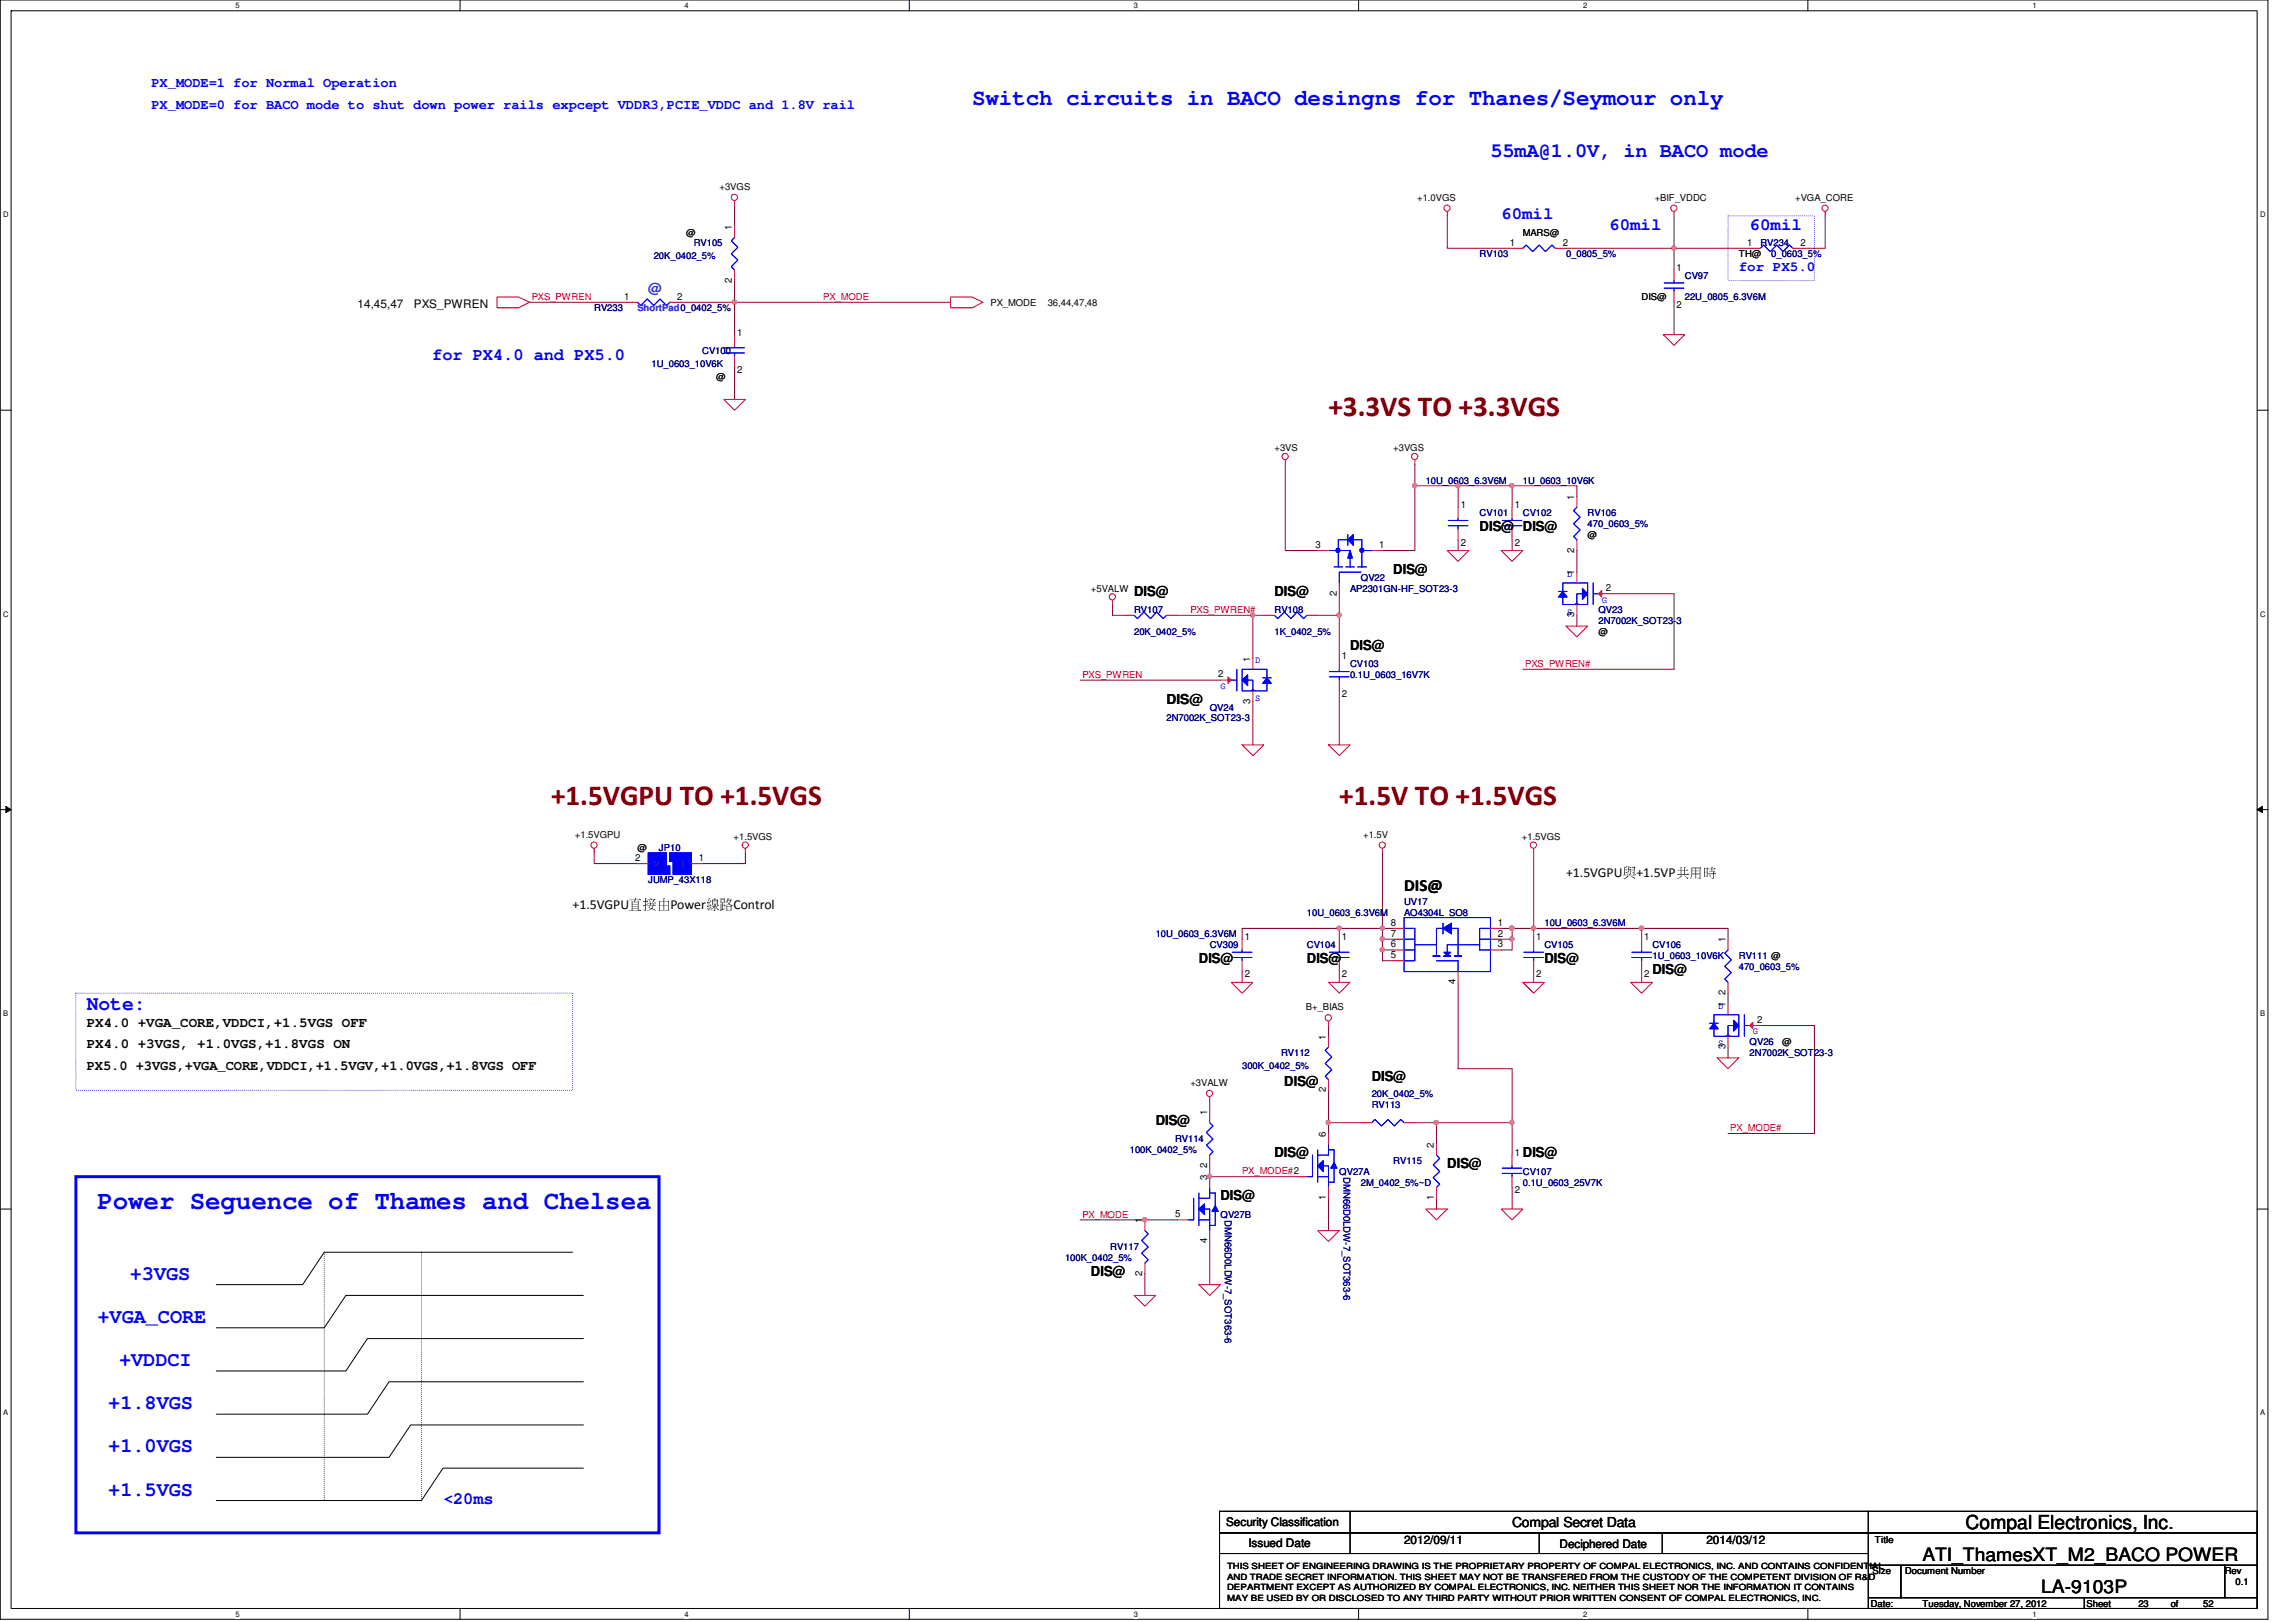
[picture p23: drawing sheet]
<svg xmlns="http://www.w3.org/2000/svg" width="297mm" height="210mm" viewBox="0 0 297 210" stroke-linecap="round" stroke-linejoin="round" font-family="sans-serif">
<defs><g id="words">
<g font-size="3.8" fill="#800000">
<text x="171.9" y="53.9">+3.3VS TO +3.3VGS</text>
<text x="71.3" y="104.2">+1.5VGPU TO +1.5VGS</text>
<text x="173.3" y="104.2">+1.5V TO +1.5VGS</text>
</g>
<text font-size="3.3" fill="#00f" x="12.6" y="156.4">Power Seguence of Thames and Chelsea</text>
<text font-size="2.9" fill="#00f" x="125.8" y="13.6">Switch circuits in BACO desingns for Thanes/Seymour only</text>
<g font-size="2.6" fill="#00f">
<text x="192.8" y="20.3">55mA@1.0V, in BACO mode</text>
<text x="11.2" y="130.7">Note:</text>
<text x="16.8" y="165.6">+3VGS</text>
<text x="12.6" y="171.2">+VGA_CORE</text>
<text x="15.4" y="176.8">+VDDCI</text>
<text x="14" y="182.4">+1.8VGS</text>
<text x="14" y="188">+1.0VGS</text>
<text x="14" y="193.5">+1.5VGS</text>
</g>
<text font-size="2.5" x="254.3" y="197.8">Compal Electronics, Inc.</text>
<g font-size="2.4">
<text x="248.7" y="202">ATI_ThamesXT_M2_BACO POWER</text>
<text x="264.1" y="206.2">LA-9103P</text>
</g>
<g font-size="2.2" fill="#00f">
<text x="194.2" y="28.4">60mil</text>
<text x="208.2" y="29.8">60mil</text>
<text x="226.4" y="29.8">60mil</text>
<text x="55.9" y="46.5">for PX4.0 and PX5.0</text>
<text x="57.3" y="194.6">&lt;20ms</text>
</g>
<text font-size="2.2" x="181.6" y="115.3">DIS@</text>
<g font-size="1.8" fill="#00f">
<text x="19.6" y="11.3">PX_MODE=1 for Normal Operation</text>
<text x="19.6" y="14.1">PX_MODE=0 for BACO mode to shut down power rails expcept VDDR3,PCIE_VDDC and 1.8V rail</text>
<text x="225" y="35.1">for PX5.0</text>
</g>
<text font-size="1.8" fill="#8000ff" x="83.9" y="38">@</text>
<g font-size="1.8">
<text x="191.4" y="68.7">DIS@ DIS@</text>
<text x="146.7" y="77.1">DIS@</text>
<text x="164.9" y="77.1">DIS@</text>
<text x="180.3" y="74.3">DIS@</text>
<text x="174.7" y="84.1">DIS@</text>
<text x="150.9" y="91.1">DIS@</text>
<text x="202.6" y="113.5">+1.5VGPU與+1.5VP共共共</text>
<text x="74.1" y="117.6">+1.5VGPU直直直Power線線Control</text>
<text x="155.1" y="124.6">DIS@</text>
<text x="169.1" y="124.6">DIS@</text>
<text x="199.8" y="124.6">DIS@</text>
<text x="213.8" y="126">DIS@</text>
<text x="11.2" y="132.8">PX4.0 +VGA_CORE,VDDCI,+1.5VGS OFF</text>
<text x="11.2" y="135.6">PX4.0 +3VGS, +1.0VGS,+1.8VGS ON</text>
<text x="11.2" y="138.4">PX5.0 +3VGS,+VGA_CORE,VDDCI,+1.5VGV,+1.0VGS,+1.8VGS OFF</text>
<text x="166.2" y="140.5">DIS@</text>
<text x="177.5" y="140">DIS@</text>
<text x="149.5" y="145.5">DIS@</text>
<text x="164.9" y="149.7">DIS@</text>
<text x="197" y="149.7">DIS@</text>
<text x="157.9" y="155.3">DIS@</text>
<text x="187.2" y="151.1">DIS@</text>
<text x="141.1" y="165.1">DIS@</text>
<text x="195.6" y="197.6">Compal Secret Data</text>
</g>
<g font-size="1.5">
<text x="46.3" y="39.8">14,45,47</text>
<text x="53.5" y="39.8">PXS_PWREN</text>
<text x="158.6" y="197.5">Security Classification</text>
<text x="161.5" y="200.2">Issued Date</text>
<text x="181.6" y="199.8">2012/09/11</text>
<text x="201.8" y="200.3">Deciphered Date</text>
<text x="220.8" y="199.8">2014/03/12</text>
</g>
<g font-size="1.3">
<text x="94.7" y="29.8" transform="rotate(-90 94.7 29.8)">1</text>
<text x="195.3" y="31.8">1</text>
<text x="202.2" y="31.8">2</text>
<text x="216.9" y="35.1">1</text>
<text x="226.1" y="31.8">1</text>
<text x="232.9" y="31.8">2</text>
<text x="80.8" y="38.8">1</text>
<text x="87.6" y="38.8">2</text>
<text x="94.7" y="36.6" transform="rotate(-90 94.7 36.6)">2</text>
<text x="216.9" y="39.9">2</text>
<text x="95.4" y="43.4">1</text>
<text x="95.4" y="48.3">2</text>
<text x="189" y="65.8">1</text>
<text x="196" y="65.8">1</text>
<text x="203.7" y="64.7" transform="rotate(-90 203.7 64.7)">1</text>
<text x="170.2" y="70.9">3</text>
<text x="178.4" y="70.9">1</text>
<text x="189" y="70.6">2</text>
<text x="196" y="70.6">2</text>
<text x="203.7" y="71.5" transform="rotate(-90 203.7 71.5)">2</text>
<text x="172.9" y="77.1" transform="rotate(-90 172.9 77.1)">2</text>
<text x="203.7" y="74.5" transform="rotate(-90 203.7 74.5)">1</text>
<text x="207.8" y="76.5">2</text>
<text x="203.7" y="79.9" transform="rotate(-90 203.7 79.9)">3</text>
<text x="157.6" y="87.7">2</text>
<text x="161.8" y="85.6" transform="rotate(-90 161.8 85.6)">1</text>
<text x="173.6" y="85.3">1</text>
<text x="161.8" y="91.1" transform="rotate(-90 161.8 91.1)">3</text>
<text x="173.6" y="90.2">2</text>
<text x="82.2" y="111.4">2</text>
<text x="90.4" y="111.4">1</text>
<text x="180" y="119.8">8</text>
<text x="193.8" y="119.8">1</text>
<text x="161" y="121.7">1</text>
<text x="173.6" y="121.7">1</text>
<text x="180" y="122.6">6</text>
<text x="180" y="124">5</text>
<text x="180" y="121.2">7</text>
<text x="193.8" y="121.2">2</text>
<text x="193.8" y="122.6">3</text>
<text x="198.8" y="121.7">1</text>
<text x="212.7" y="121.7">1</text>
<text x="223.2" y="122" transform="rotate(-90 223.2 122)">1</text>
<text x="161" y="126.5">2</text>
<text x="173.6" y="126.5">2</text>
<text x="188.3" y="127.4" transform="rotate(-90 188.3 127.4)">4</text>
<text x="198.8" y="126.5">2</text>
<text x="212.7" y="126.5">2</text>
<text x="223.2" y="130.3" transform="rotate(-90 223.2 130.3)">1</text>
<text x="223.2" y="128.8" transform="rotate(-90 223.2 128.8)">2</text>
<text x="171.5" y="134.5" transform="rotate(-90 171.5 134.5)">1</text>
<text x="223.2" y="135.8" transform="rotate(-90 223.2 135.8)">3</text>
<text x="227.3" y="132.4">2</text>
<text x="171.5" y="141.4" transform="rotate(-90 171.5 141.4)">2</text>
<text x="156.2" y="144.3" transform="rotate(-90 156.2 144.3)">1</text>
<text x="171.5" y="147.1" transform="rotate(-90 171.5 147.1)">6</text>
<text x="185.5" y="148.5" transform="rotate(-90 185.5 148.5)">2</text>
<text x="196" y="149.6">1</text>
<text x="156.2" y="152.7" transform="rotate(-90 156.2 152.7)">3</text>
<text x="156.2" y="151.1" transform="rotate(-90 156.2 151.1)">2</text>
<text x="171.5" y="155.3" transform="rotate(-90 171.5 155.3)">1</text>
<text x="185.5" y="155.3" transform="rotate(-90 185.5 155.3)">1</text>
<text x="196" y="154.4">2</text>
<text x="147.8" y="158.3" transform="rotate(-90 147.8 158.3)">1</text>
<text x="152" y="157.5">5</text>
<text x="156.2" y="160.9" transform="rotate(-90 156.2 160.9)">4</text>
<text x="147.8" y="165.1" transform="rotate(-90 147.8 165.1)">2</text>
</g>
<g font-size="1.3" fill="#004080">
<text x="84.6" y="112.4">2</text>
<text x="88" y="112.4">1</text>
</g>
<g font-size="1.2">
<text x="93.1" y="24.6">+3VGS</text>
<text x="183.3" y="26">+1.0VGS</text>
<text x="214.1" y="26">+BIF_VDDC</text>
<text x="232.2" y="26">+VGA_CORE</text>
<text x="88.8" y="30.5">@</text>
<text x="197" y="30.5">MARS@</text>
<text x="225" y="33.3">TH@</text>
<text x="128.1" y="39.6">PX_MODE</text>
<text x="135.5" y="39.6">36,44,47,48</text>
<text x="212.4" y="38.9">DIS@</text>
<text x="92.7" y="49.2">@</text>
<text x="164.9" y="58.4">+3VS</text>
<text x="180.3" y="58.4">+3VGS</text>
<text x="205.4" y="69.6">@</text>
<text x="141.1" y="76.6">+5VALW</text>
<text x="206.8" y="82.2">@</text>
<text x="74.4" y="108.4">+1.5VGPU</text>
<text x="82.5" y="110.1">@</text>
<text x="94.9" y="108.7">+1.5VGS</text>
<text x="176.4" y="108.4">+1.5V</text>
<text x="196.9" y="108.7">+1.5VGS</text>
<text x="168.9" y="130.8">B+_BIAS</text>
<text x="230.5" y="135.3">@</text>
<text x="154" y="140.5">+3VALW</text>
<text x="242.3" y="203.7">Size</text>
<text x="242.6" y="199.6">Title</text>
<text x="246.5" y="203.7">Document Number</text>
<text x="287.8" y="203.7">Rev</text>
<text x="242" y="207.9">Date:</text>
<text x="248.7" y="207.9">Tuesday, November 27, 2012</text>
<text x="269.9" y="207.9">Sheet</text>
<text x="276.6" y="207.9">23</text>
<text x="280.8" y="207.9">of</text>
<text x="285" y="207.9">52</text>
<text x="289.2" y="205.1">0.1</text>
</g>
<g font-size="1.2" fill="#000080">
<text x="84.6" y="33.6">20K_0402_5%</text>
<text x="89.7" y="31.9">RV105</text>
<text x="191.4" y="33.3">RV103</text>
<text x="202.6" y="33.3">0_0805_5%</text>
<text x="227.7" y="31.9">RV234</text>
<text x="229.1" y="33.3">0_0603_5%</text>
<text x="76.9" y="40.3">RV233</text>
<text x="218" y="36.1">CV97</text>
<text x="218" y="38.9">22U_0805_6.3V6M</text>
<text x="84.3" y="47.5">1U_0603_10V6K</text>
<text x="90.8" y="45.8">CV100</text>
<text x="184.4" y="62.6">10U_0603_6.3V6M</text>
<text x="197" y="62.6">1U_0603_10V6K</text>
<text x="191.4" y="66.8">CV101</text>
<text x="197" y="66.8">CV102</text>
<text x="205.4" y="66.8">RV106</text>
<text x="205.4" y="68.2">470_0603_5%</text>
<text x="174.7" y="76.6">AP2301GN-HF_SOT23-3</text>
<text x="176.1" y="75.2">QV22</text>
<text x="146.7" y="79.4">RV107</text>
<text x="146.7" y="82.2">20K_0402_5%</text>
<text x="164.9" y="79.4">RV108</text>
<text x="164.9" y="82.2">1K_0402_5%</text>
<text x="206.8" y="79.4">QV23</text>
<text x="206.8" y="80.8">2N7002K_SOT23-3</text>
<text x="174.7" y="86.4">CV103</text>
<text x="174.7" y="87.8">0.1U_0603_16V7K</text>
<text x="150.9" y="93.3">2N7002K_SOT23-3</text>
<text x="156.5" y="91.9">QV24</text>
<text x="85.3" y="110.1">JP10</text>
<text x="83.9" y="114.3">JUMP_43X118</text>
<text x="169.1" y="118.5">10U_0603_6.3V6M</text>
<text x="181.6" y="117.1">UV17</text>
<text x="181.6" y="118.5">AO4304L_SO8</text>
<text x="199.8" y="119.9">10U_0603_6.3V6M</text>
<text x="149.5" y="121.3">10U_0603_6.3V6M</text>
<text x="156.5" y="122.7">CV309</text>
<text x="169.1" y="122.7">CV104</text>
<text x="199.8" y="122.7">CV105</text>
<text x="213.8" y="122.7">CV106</text>
<text x="213.8" y="124.1">1U_0603_10V6K</text>
<text x="225" y="124.1">RV111 @</text>
<text x="225" y="125.5">470_0603_5%</text>
<text x="165.7" y="136.7">RV112</text>
<text x="226.4" y="135.3">QV26</text>
<text x="226.4" y="136.7">2N7002K_SOT23-3</text>
<text x="160.7" y="138.3">300K_0402_5%</text>
<text x="177.5" y="143.3">RV113</text>
<text x="177.5" y="141.9">20K_0402_5%</text>
<text x="146.2" y="149.2">100K_0402_5%</text>
<text x="152" y="147.8">RV114</text>
<text x="173.3" y="152">QV27A</text>
<text x="173.8" y="152.3" transform="rotate(90 173.8 152.3)">DMN66D0LDW-7_SOT363-6</text>
<text x="176.1" y="153.4">2M_0402_5%~D</text>
<text x="180.3" y="150.6">RV115</text>
<text x="197" y="152">CV107</text>
<text x="197" y="153.4">0.1U_0603_25V7K</text>
<text x="143.6" y="161.8">RV117</text>
<text x="157.9" y="157.6">QV27B</text>
<text x="158.5" y="157.9" transform="rotate(90 158.5 157.9)">DMN66D0LDW-7_SOT363-6</text>
<text x="137.8" y="163.2">100K_0402_5%</text>
</g>
<g font-size="1.2" fill="#f00">
<text x="68.8" y="38.8">PXS_PWREN</text>
<text x="106.5" y="38.8">PX_MODE</text>
<text x="154" y="79.3">PXS_PWREN#</text>
<text x="140" y="87.7">PXS_PWREN</text>
<text x="197.3" y="86.3">PXS_PWREN#</text>
<text x="223.9" y="146.4">PX_MODE#</text>
<text x="160.7" y="152">PX_MODE#2</text>
<text x="140" y="157.6">PX_MODE</text>
</g>
<text font-size="1.2" fill="#8000ff" x="82.5" y="40.3">ShortPad0_0402_5%</text>
<g font-size="1.2" fill="#00f">
<text x="202.7" y="74.6">D</text>
<text x="207.2" y="78">G</text>
<text x="202.7" y="79.5">S</text>
<text x="157.9" y="89.2">G</text>
<text x="162.4" y="85.8">D</text>
<text x="162.4" y="90.7">S</text>
<text x="222.3" y="130.5">D</text>
<text x="222.3" y="135.4">S</text>
<text x="226.8" y="133.9">G</text>
</g>
<g font-size="1.1">
<text x="158.7" y="203.1">THIS SHEET OF ENGINEERING DRAWING IS THE PROPRIETARY PROPERTY OF COMPAL ELECTRONICS, INC. AND CONTAINS CONFIDENTIAL</text>
<text x="158.7" y="204.4">AND TRADE SECRET INFORMATION. THIS SHEET MAY NOT BE TRANSFERED FROM THE CUSTODY OF THE COMPETENT DIVISION OF R&amp;D</text>
<text x="158.7" y="205.8">DEPARTMENT EXCEPT AS AUTHORIZED BY COMPAL ELECTRONICS, INC. NEITHER THIS SHEET NOR THE INFORMATION IT CONTAINS</text>
<text x="158.7" y="207.1">MAY BE USED BY OR DISCLOSED TO ANY THIRD PARTY WITHOUT PRIOR WRITTEN CONSENT OF COMPAL ELECTRONICS, INC.</text>
</g>
<g font-size="1">
<text x="30.5" y="1.1">5</text>
<text x="88.6" y="1.1">4</text>
<text x="146.7" y="1.1">3</text>
<text x="204.8" y="1.1">2</text>
<text x="262.9" y="1.1">1</text>
<text x=".4" y="28.1">D</text>
<text x="292.4" y="28.1">D</text>
<text x=".4" y="79.8">C</text>
<text x="292.4" y="79.8">C</text>
<text x=".4" y="131.5">B</text>
<text x="292.4" y="131.5">B</text>
<text x=".4" y="183.2">A</text>
<text x="292.4" y="183.2">A</text>
<text x="30.5" y="209.2">5</text>
<text x="88.6" y="209.2">4</text>
<text x="146.7" y="209.2">3</text>
<text x="204.8" y="209.2">2</text>
<text x="262.9" y="209.2">1</text>
</g>
</g></defs>
<path d="M0 0h293.4v209.5h-293.4zM1.4 1.4h290.6v206.8h-290.6z" fill="none" stroke="#000" stroke-width=".13"/>
<g fill="#fff">
<path d="M30.5 .2h.5v1.1h-.5z"/>
<path d="M30.5 208.3h.5v1.1h-.5z"/>
</g>
<path d="M59.5 0v1.4M59.5 208.2v1.3" fill="none" stroke="#000" stroke-width=".13"/>
<g fill="#fff">
<path d="M88.6 .2h.5v1.1h-.5z"/>
<path d="M88.6 208.3h.5v1.1h-.5z"/>
</g>
<path d="M117.6 0v1.4M117.6 208.2v1.3" fill="none" stroke="#000" stroke-width=".13"/>
<g fill="#fff">
<path d="M146.7 .2h.5v1.1h-.5z"/>
<path d="M146.7 208.3h.5v1.1h-.5z"/>
</g>
<path d="M175.8 0v1.4M175.8 208.2v1.3" fill="none" stroke="#000" stroke-width=".13"/>
<g fill="#fff">
<path d="M204.8 .2h.6v1.1h-.6z"/>
<path d="M204.8 208.3h.6v1.1h-.6z"/>
</g>
<path d="M233.9 0v1.4M233.9 208.2v1.3" fill="none" stroke="#000" stroke-width=".13"/>
<g fill="#fff">
<path d="M262.9 .2h.6v1.1h-.6z"/>
<path d="M262.9 208.3h.6v1.1h-.6z"/>
<path d="M.4 27.2h.7v1.1h-.7z"/>
<path d="M292.4 27.2h.7v1.1h-.7z"/>
<path d="M.4 78.9h.7v1.1h-.7z"/>
<path d="M292.4 78.9h.7v1.1h-.7z"/>
</g>
<path d="M0 53.1h1.4M292 53.1h1.4" fill="none" stroke="#000" stroke-width=".13"/>
<g fill="#fff">
<path d="M.4 130.6h.7v1.1h-.7z"/>
<path d="M292.4 130.6h.6v1.1h-.6z"/>
</g>
<path d="M0 104.8h1.4M.8 104.4l.6 .4-.6 .4zM292 104.8l.7-.4v.8zM292 104.8h1.4" fill="none" stroke="#000" stroke-width=".13"/>
<path d="M.8 104.4l.6 .4-.6 .4zM292 104.8l.7-.4v.8z" fill="#000"/>
<g fill="#fff">
<path d="M.4 182.3h.7v1.1h-.7z"/>
<path d="M292.4 182.3h.6v1.1h-.6z"/>
</g>
<path d="M0 156.5h1.4M292 156.5h1.4M74.1 162.1h-32.2l-2.7 4.1h-11.2M75.5 167.6h-30.8l-2.8 4.2h-13.9M75.5 173.2h-28l-2.8 4.2h-16.7M75.5 178.8h-25.2l-2.8 4.2h-19.5M75.5 184.4h-22.4l-2.8 4.2h-22.3M75.5 190h-18.2l-2.8 4.2h-26.5" fill="none" stroke="#000" stroke-width=".13"/>
<path d="M41.9 162.1v32.1M54.5 162.1h.1M41.9 194.2h.1M54.5 194.2v-32.1" fill="none" stroke="#000" stroke-width=".13" stroke-dasharray="0 .3"/>
<path d="M9.8 152.3h75.5v46.1h-75.5z" fill="none" stroke="#00f" stroke-width=".38"/>
<path d="M223.6 27.9h11.1v8.4h-11.1zM9.8 128.5h64.3v12.6h-64.3z" fill="none" stroke="#00f" stroke-width=".13" stroke-dasharray="0 .3"/>
<path d="M216.6 32.1v2.8" fill="none" stroke="#800040" stroke-width=".13"/>
<circle cx="216.5" cy="32.1" r=".29" fill="#f0f"/>
<circle cx="216.5" cy="32.1" r=".29" fill="none" stroke="#f0f" stroke-width=".13"/>
<path d="M88 39.1h35M95 26.5v2.8M216.6 39.1v4.2M95 47.5v4.2" fill="none" stroke="#800040" stroke-width=".13"/>
<circle cx="95" cy="39.1" r=".29" fill="#f0f"/>
<circle cx="95" cy="39.1" r=".29" fill="none" stroke="#f0f" stroke-width=".13"/>
<path d="M68.5 39.1h12.6M95 36.3v7M187.2 27.9v4.2h8.4M202.6 32.1h14M216.6 27.9v4.2M216.6 32.1h9.8M236.1 27.9v4.2h-2.8M163.5 79.6h-1.4v5.6M166.3 60.1v11.1M162.1 90.8v5.6" fill="none" stroke="#800040" stroke-width=".13"/>
<circle cx="162.1" cy="79.6" r=".29" fill="#f0f"/>
<circle cx="162.1" cy="79.6" r=".29" fill="none" stroke="#f0f" stroke-width=".13"/>
<path d="M173.3 79.6v5.6" fill="none" stroke="#800040" stroke-width=".13"/>
<circle cx="173.2" cy="79.6" r=".29" fill="#f0f"/>
<circle cx="173.2" cy="79.6" r=".29" fill="none" stroke="#f0f" stroke-width=".13"/>
<path d="M143.9 78.2v1.4h1.4M152.3 79.6h9.8M166.3 71.2h4.2M183 62.9v8.3h-4.1M195.6 62.9h8.4v1.4M204 79.6v1.4M204 71.2v2.8M208.2 76.8h8.4v9.8h-19.6M173.3 89.4v7" fill="none" stroke="#800040" stroke-width=".13"/>
<circle cx="195.6" cy="62.8" r=".29" fill="#f0f"/>
<circle cx="195.6" cy="62.8" r=".29" fill="none" stroke="#f0f" stroke-width=".13"/>
<path d="M173.3 76.8v2.8h-2.8M183 62.9h5.6v2.8M188.6 69.8v1.4M195.6 69.8v1.4M195.6 62.9v2.8" fill="none" stroke="#800040" stroke-width=".13"/>
<circle cx="183" cy="62.8" r=".29" fill="#f0f"/>
<circle cx="183" cy="62.8" r=".29" fill="none" stroke="#f0f" stroke-width=".13"/>
<path d="M188.6 62.9h7" fill="none" stroke="#800040" stroke-width=".13"/>
<circle cx="188.6" cy="62.8" r=".29" fill="#f0f"/>
<circle cx="188.6" cy="62.8" r=".29" fill="none" stroke="#f0f" stroke-width=".13"/>
<path d="M183 60.1v2.8M139.7 88h18.2M188.6 127.1v11.2M198.4 120.1h14M185.8 145.3v2.8M185.8 155.1v1.4" fill="none" stroke="#800040" stroke-width=".13"/>
<circle cx="212.4" cy="120.1" r=".29" fill="#f0f"/>
<circle cx="212.4" cy="120.1" r=".29" fill="none" stroke="#f0f" stroke-width=".13"/>
<circle cx="198.4" cy="120.1" r=".29" fill="#f0f"/>
<circle cx="198.4" cy="120.1" r=".29" fill="none" stroke="#f0f" stroke-width=".13"/>
<path d="M173.3 125.7v1.4M173.3 120.1h5.6v1.4M171.9 155.1v4.2M185.8 145.3h9.8" fill="none" stroke="#800040" stroke-width=".13"/>
<circle cx="195.6" cy="145.3" r=".29" fill="#f0f"/>
<circle cx="195.6" cy="145.3" r=".29" fill="none" stroke="#f0f" stroke-width=".13"/>
<circle cx="185.8" cy="145.3" r=".29" fill="#f0f"/>
<circle cx="185.8" cy="145.3" r=".29" fill="none" stroke="#f0f" stroke-width=".13"/>
<path d="M178.9 122.9h1.4M178.9 120.1h1.4M194.2 122.9h1.4M212.4 125.7v1.4" fill="none" stroke="#800040" stroke-width=".13"/>
<circle cx="178.8" cy="120.1" r=".29" fill="#f0f"/>
<circle cx="178.8" cy="120.1" r=".29" fill="none" stroke="#f0f" stroke-width=".13"/>
<path d="M178.9 121.5h1.4M194.2 120.1h1.4M195.6 121.5v1.4M198.4 125.7v1.4M198.4 120.1v1.4M212.4 120.1v1.4M223.6 135.5v1.4M223.6 120.1v1.4M223.6 128.5v1.4M227.7 132.7h7" fill="none" stroke="#800040" stroke-width=".13"/>
<circle cx="195.6" cy="121.5" r=".29" fill="#f0f"/>
<circle cx="195.6" cy="121.5" r=".29" fill="none" stroke="#f0f" stroke-width=".13"/>
<path d="M178.9 124.3h1.4M188.6 138.3h7M194.2 121.5h1.4M195.6 120.1h2.8" fill="none" stroke="#800040" stroke-width=".13"/>
<circle cx="195.6" cy="120.1" r=".29" fill="#f0f"/>
<circle cx="195.6" cy="120.1" r=".29" fill="none" stroke="#f0f" stroke-width=".13"/>
<path d="M178.9 121.5v1.4" fill="none" stroke="#800040" stroke-width=".13"/>
<circle cx="178.8" cy="121.5" r=".29" fill="#f0f"/>
<circle cx="178.8" cy="121.5" r=".29" fill="none" stroke="#f0f" stroke-width=".13"/>
<path d="M178.9 122.9v1.4" fill="none" stroke="#800040" stroke-width=".13"/>
<circle cx="178.8" cy="122.9" r=".29" fill="#f0f"/>
<circle cx="178.8" cy="122.9" r=".29" fill="none" stroke="#f0f" stroke-width=".13"/>
<path d="M195.6 138.3v11.2M195.6 120.1v1.4M195.6 153.7v2.8" fill="none" stroke="#800040" stroke-width=".13"/>
<circle cx="195.6" cy="120.1" r=".29" fill="#f0f"/>
<circle cx="195.6" cy="120.1" r=".29" fill="none" stroke="#f0f" stroke-width=".13"/>
<path d="M173.3 120.1v1.4" fill="none" stroke="#800040" stroke-width=".13"/>
<circle cx="173.2" cy="120.1" r=".29" fill="#f0f"/>
<circle cx="173.2" cy="120.1" r=".29" fill="none" stroke="#f0f" stroke-width=".13"/>
<path d="M212.4 120.1h11.2M176.1 145.3h-4.2v1.4M183 145.3h2.8" fill="none" stroke="#800040" stroke-width=".13"/>
<circle cx="171.8" cy="145.3" r=".29" fill="#f0f"/>
<circle cx="171.8" cy="145.3" r=".29" fill="none" stroke="#f0f" stroke-width=".13"/>
<path d="M171.9 132.7v1.4M156.5 152.3h11.2M171.9 141.1v4.2M223.6 146.7h11.1" fill="none" stroke="#800040" stroke-width=".13"/>
<circle cx="156.5" cy="152.2" r=".29" fill="#f0f"/>
<circle cx="156.5" cy="152.2" r=".29" fill="none" stroke="#f0f" stroke-width=".13"/>
<path d="M178.9 110.4v9.7M198.4 110.4v9.7M160.7 125.7v1.4M173.3 120.1h-12.6v1.4M234.7 132.7v14M148.1 157.9h4.2M156.5 142.5v1.4" fill="none" stroke="#800040" stroke-width=".13"/>
<circle cx="148.1" cy="157.8" r=".29" fill="#f0f"/>
<circle cx="148.1" cy="157.8" r=".29" fill="none" stroke="#f0f" stroke-width=".13"/>
<path d="M76.9 110.4v1.4h5.6M96.4 110.4v1.4h-5.6M139.7 157.9h8.4M156.5 150.9v1.4M148.1 164.8v2.8M156.5 160.7v5.5" fill="none" stroke="#800040" stroke-width=".13"/>
<g fill="none" stroke="#f00" stroke-width=".13">
<path d="M64.3 38.4h2.8l1.4 .7-1.4 .7h-2.8zM95 26v.5M123 38.4h2.8l1.4 .7-1.4 .7h-2.8zM187.2 27.4v.5M216.6 27.4v.5M236.1 27.4v.5M93.6 51.7h2.8l-1.4 1.4zM166.3 59.5v.6M183 59.5v.6M215.2 43.3h2.8l-1.4 1.4zM143.9 77.7v.5M187.2 71.2h2.8l-1.4 1.4z"/>
<path d="M194.2 71.2h2.8l-1.4 1.4zM160.7 96.4h2.8l-1.4 1.4zM171.9 96.4h2.8l-1.4 1.4zM202.6 81h2.8l-1.4 1.4zM76.9 109.8v.6M96.4 109.8v.6M178.9 109.8v.6M198.4 109.8v.6M159.3 127.1h2.8l-1.4 1.4zM171.9 127.1h2.8l-1.4 1.4zM171.9 132.2v.5M197 127.1h2.8l-1.4 1.4z"/>
<path d="M211 127.1h2.8l-1.4 1.4zM222.2 136.9h2.8l-1.4 1.4zM156.5 141.9v.6M170.5 159.3h2.8l-1.4 1.4zM184.4 156.5h2.8l-1.4 1.4zM194.2 156.5h2.8l-1.4 1.4zM146.7 167.6h2.8l-1.4 1.4zM155.1 166.2h2.8l-1.4 1.4z"/>
<circle cx="95" cy="25.5" r=".4"/>
<circle cx="187.2" cy="26.9" r=".4"/>
<circle cx="216.6" cy="26.9" r=".4"/>
<circle cx="236.1" cy="26.9" r=".4"/>
<circle cx="166.3" cy="59.1" r=".4"/>
<circle cx="183" cy="59.1" r=".4"/>
<circle cx="143.9" cy="77.2" r=".4"/>
<circle cx="76.9" cy="109.4" r=".4"/>
<circle cx="96.4" cy="109.4" r=".4"/>
<circle cx="178.8" cy="109.4" r=".4"/>
<circle cx="198.4" cy="109.4" r=".4"/>
<circle cx="171.8" cy="131.7" r=".4"/>
<circle cx="156.5" cy="141.5" r=".4"/>
</g>
<g fill="none" stroke="#000" stroke-width=".13">
<path d="M157.8 195.6h83.9v2.8h-83.9zM157.8 198.4h83.9v2.6h-83.9zM174.7 195.6v5.4M199.1 198.4v2.6M215 198.4v2.6M241.7 195.6h50.3v2.8h-50.3zM241.7 198.4h50.3v4.2h-50.3zM157.8 201h83.9v7.2h-83.9zM241.7 202.6h4.2v4.2h-4.2zM241.7 206.8h28v1.4h-28zM245.9 202.6h41.9v4.2h-41.9zM269.7 206.8h22.3v1.4h-22.3z"/>
<path d="M287.8 202.6h4.2v4.2h-4.2z"/>
</g>
<path d="M88 110.4h1.4v2.8h-1.4z" fill-rule="evenodd" fill="#00f"/>
<path d="M88 110.4h1.4v2.8h-1.4z" fill="none" stroke="#00f" stroke-width=".13"/>
<path d="M87.1 110.4h.9v2.8h-.9z" fill-rule="evenodd" fill="#00f"/>
<path d="M87.1 110.4h.9v2.8h-.9z" fill="none" stroke="#00f" stroke-width=".13"/>
<path d="M86.7 110.4h.4v1.1h-.4z" fill-rule="evenodd" fill="#00f"/>
<path d="M86.7 110.4h.4v1.1h-.4z" fill="none" stroke="#00f" stroke-width=".13"/>
<path d="M86.2 112.1h.5v1.1h-.5z" fill-rule="evenodd" fill="#00f"/>
<path d="M86.2 112.1h.5v1.1h-.5z" fill="none" stroke="#00f" stroke-width=".13"/>
<path d="M85.3 110.4h.9v2.8h-.9z" fill-rule="evenodd" fill="#00f"/>
<path d="M85.3 110.4h.9v2.8h-.9z" fill="none" stroke="#00f" stroke-width=".13"/>
<path d="M83.9 110.4h1.4v2.8h-1.4z" fill-rule="evenodd" fill="#00f"/>
<path d="M83.9 110.4h1.4v2.8h-1.4z" fill="none" stroke="#00f" stroke-width=".13"/>
<path d="M88 110.4h1.4v2.8h-1.4z" fill-rule="evenodd" fill="#00f"/>
<path d="M88 110.4h1.4v2.8h-1.4z" fill="none" stroke="#00f" stroke-width=".13"/>
<path d="M87.1 110.4h.9v2.8h-.9z" fill-rule="evenodd" fill="#00f"/>
<path d="M87.1 110.4h.9v2.8h-.9z" fill="none" stroke="#00f" stroke-width=".13"/>
<path d="M86.7 110.4h.4v1.1h-.4z" fill-rule="evenodd" fill="#00f"/>
<path d="M86.7 110.4h.4v1.1h-.4z" fill="none" stroke="#00f" stroke-width=".13"/>
<path d="M86.2 112.1h.5v1.1h-.5z" fill-rule="evenodd" fill="#00f"/>
<path d="M86.2 112.1h.5v1.1h-.5z" fill="none" stroke="#00f" stroke-width=".13"/>
<path d="M85.3 110.4h.9v2.8h-.9z" fill-rule="evenodd" fill="#00f"/>
<path d="M85.3 110.4h.9v2.8h-.9z" fill="none" stroke="#00f" stroke-width=".13"/>
<path d="M83.9 110.4h1.4v2.8h-1.4z" fill-rule="evenodd" fill="#00f"/>
<path d="M204 65.7l-.4 .4 .8 .8-.8 .9 .8 .8-.8 .8 .4 .4M83.9 110.4h1.4v2.8h-1.4zM153.7 157.9h.7M155.1 154.4v4.2M155.1 157.9h1.4M156.5 156.5v2.8M156.5 153.7v1.4h-1.4M177.5 145.3l.4-.4 .8 .8 .9-.8 .8 .8 .8-.8 .4 .4" fill="none" stroke="#00f" stroke-width=".13"/>
<path d="M204 64.3v1.4M204 69.8v1.4M82.5 111.8h1.4M89.4 111.8h1.4M176.1 145.3h1.4M181.6 145.3h1.4" fill="none" stroke="#f00" stroke-width=".13"/>
<path d="M155.1 156.5l.7-.7v1.4z" fill="#00f"/>
<path d="M154.4 155.1v2.8M155.1 156.5l.7-.7v1.4zM155.8 156.5h.7M156.5 154.4h.7M156.5 158.6h.7" fill="none" stroke="#00f" stroke-width=".13"/>
<path d="M157.2 156l.4 .8h-.8z" fill="#00f"/>
<path d="M153.7 157.9h.7M155.1 154.4v4.2M155.1 157.9h1.4M156.5 156.5v2.8M156.5 153.7v1.4h-1.4M157.2 156l.4 .8h-.8zM157.2 154.4v1.6M157.2 156.8v1.8" fill="none" stroke="#00f" stroke-width=".13"/>
<path d="M155.1 156.5l.7-.7v1.4z" fill="#00f"/>
<path d="M154.4 155.1v2.8M155.1 156.5l.7-.7v1.4zM155.8 156.5h.7M156.5 154.4h.7M156.5 158.6h.7" fill="none" stroke="#00f" stroke-width=".13"/>
<path d="M157.2 156l.4 .8h-.8z" fill="#00f"/>
<path d="M95 30.7l-.4 .5 .9 .8-.9 .9 .9 .8-.9 .8 .4 .4M157.2 156l.4 .8h-.8zM157.2 154.4v1.6M157.2 156.8v1.8M185.8 149.5l.5 .4-.9 .8 .9 .9-.9 .8 .9 .8-.5 .5" fill="none" stroke="#00f" stroke-width=".13"/>
<path d="M95 29.3v1.4M95 34.9v1.4M152.3 157.9h1.4M156.5 152.3v1.4M156.5 159.3v1.4M185.8 153.7v1.4M185.8 148.1v1.4" fill="none" stroke="#f00" stroke-width=".13"/>
<path d="M160.7 88l.7-.7v1.4z" fill="#00f"/>
<path d="M160.7 88l.7-.7v1.4z" fill="none" stroke="#00f" stroke-width=".13"/>
<path d="M163.9 87.7l.6 .7h-1.1z" fill="#00f"/>
<path d="M159.3 88h.7M160 86.6v2.8M163.4 87.7h1.1M163.9 88.4v1h-1.8h.1v-.1h-.2v.1M163.9 87.7v-1.1h-3.2v2.8h1.4v-1.4h-.7M163.9 87.7l.6 .7h-1.1z" fill="none" stroke="#00f" stroke-width=".13"/>
<path d="M160.7 88l.7-.7v1.4z" fill="#00f"/>
<path d="M160.7 88l.7-.7v1.4z" fill="none" stroke="#00f" stroke-width=".13"/>
<path d="M163.9 87.7l.6 .7h-1.1z" fill="#00f"/>
<path d="M159.3 88h.7M160 86.6v2.8M163.4 87.7h1.1M163.9 88.4v1h-1.8h.1v-.1h-.2v.1M163.9 87.7v-1.1h-3.2v2.8h1.4v-1.4h-.7M163.9 87.7l.6 .7h-1.1z" fill="none" stroke="#00f" stroke-width=".13"/>
<path d="M158.9 87.6l.4 .4-.4 .4z" fill="#f00"/>
<path d="M195.6 32.1h1.4M201.2 32.1h1.4M157.9 88h1.4M158.9 87.6l.4 .4-.4 .4zM162.1 85.2v1.4M162.1 89.4v1.4" fill="none" stroke="#f00" stroke-width=".13"/>
<path d="M197 32.1l.4-.4 .9 .9 .8-.9 .8 .9 .9-.9 .4 .4" fill="none" stroke="#00f" stroke-width=".13"/>
<path d="M204.7 76.2l.7 .6-.7 .8z" fill="#00f"/>
<path d="M204.7 76.2l.7 .6-.7 .8z" fill="none" stroke="#00f" stroke-width=".13"/>
<path d="M202.2 76.5l.5 .8h-1.1z" fill="#00f"/>
<path d="M201.6 76.5h1.1M202.2 76.5l.5 .8h-1.1zM202.2 76.5v-1.1h3.2v2.8h-1.4v-1.4h.7M202.2 77.3v.9h1.8h-.1v-.1h.2v.1M206.1 76.8h.7M206.1 75.4v2.8" fill="none" stroke="#00f" stroke-width=".13"/>
<path d="M204.7 76.2l.7 .6-.7 .8z" fill="#00f"/>
<path d="M204.7 76.2l.7 .6-.7 .8z" fill="none" stroke="#00f" stroke-width=".13"/>
<path d="M202.2 76.5l.5 .8h-1.1z" fill="#00f"/>
<path d="M201.6 76.5h1.1M202.2 76.5l.5 .8h-1.1zM202.2 76.5v-1.1h3.2v2.8h-1.4v-1.4h.7M202.2 77.3v.9h1.8h-.1v-.1h.2v.1M206.1 76.8h.7M206.1 75.4v2.8" fill="none" stroke="#00f" stroke-width=".13"/>
<path d="M206.8 76.8l.4-.4v.9z" fill="#f00"/>
<path d="M204 74v1.4M204 78.2v1.4M206.8 76.8l.4-.4v.9zM206.8 76.8h1.4" fill="none" stroke="#f00" stroke-width=".13"/>
<path d="M224.3 132l.7 .7-.7 .7z" fill="#00f"/>
<path d="M224.3 132l.7 .7-.7 .7z" fill="none" stroke="#00f" stroke-width=".13"/>
<path d="M221.7 132.4l.6 .7h-1.1z" fill="#00f"/>
<path d="M221.2 132.4h1.1M221.7 132.4l.6 .7h-1.1zM221.7 132.4v-1.1h3.3v2.8h-1.4v-1.4h.7M221.7 133.1v1h1.9h-.2v-.1h.3v.1M225.7 132.7h.7M225.7 131.3v2.8" fill="none" stroke="#00f" stroke-width=".13"/>
<path d="M224.3 132l.7 .7-.7 .7z" fill="#00f"/>
<path d="M224.3 132l.7 .7-.7 .7z" fill="none" stroke="#00f" stroke-width=".13"/>
<path d="M221.7 132.4l.6 .7h-1.1z" fill="#00f"/>
<path d="M221.2 132.4h1.1M221.7 132.4l.6 .7h-1.1zM221.7 132.4v-1.1h3.3v2.8h-1.4v-1.4h.7M221.7 133.1v1h1.9h-.2v-.1h.3v.1M225.7 132.7h.7M225.7 131.3v2.8" fill="none" stroke="#00f" stroke-width=".13"/>
<path d="M226.4 132.7l.4-.4v.8z" fill="#f00"/>
<path d="M95 43.3v1.4M95 46.1v1.4M223.6 129.9v1.4M223.6 134.1v1.4M226.4 132.7l.4-.4v.8zM226.4 132.7h1.3" fill="none" stroke="#f00" stroke-width=".13"/>
<path d="M93.8 45.7h2.5M93.8 45h2.5M95 44.7v.3M95 45.7v.4M169.8 149.5v2.8h-.7M170.5 148.8v4.2M170.5 152.3h1.4M170.5 149.5h1.4" fill="none" stroke="#00f" stroke-width=".13"/>
<path d="M170.5 150.9l.7-.7v1.4z" fill="#00f"/>
<path d="M170.5 150.9l.7-.7v1.4zM171.2 150.9h.7v2.8M171.9 148.1v1.4M171.9 148.8h.7M172.6 151.2v1.8" fill="none" stroke="#00f" stroke-width=".13"/>
<path d="M172.6 150.5l.4 .7h-.8z" fill="#00f"/>
<path d="M169.8 149.5v2.8h-.7M170.5 148.8v4.2M170.5 152.3h1.4M170.5 149.5h1.4M171.9 153h.7M172.6 150.5l.4 .7h-.8zM172.6 148.8v1.7" fill="none" stroke="#00f" stroke-width=".13"/>
<path d="M170.5 150.9l.7-.7v1.4z" fill="#00f"/>
<path d="M170.5 150.9l.7-.7v1.4zM171.2 150.9h.7v2.8M171.9 148.1v1.4M171.9 148.8h.7M172.6 151.2v1.8" fill="none" stroke="#00f" stroke-width=".13"/>
<path d="M172.6 150.5l.4 .7h-.8z" fill="#00f"/>
<g fill="none" stroke="#00f" stroke-width=".13">
<path d="M171.9 71.2h2.8M172.6 73.4h1.1M174.1 73.4h1.1M174.4 69.8h-1.3v3.6M174.4 69.2v1.4M174.7 72v1.4M175.1 69.8h1.1v3.6M175.6 73.4h1.2M176.1 74h-2.8v1.4M176.2 71.2h1.3M171.9 153h.7M172.6 150.5l.4 .7h-.8z"/>
<path d="M172.6 148.8v1.7"/>
</g>
<path d="M167.7 152.3h1.4M171.9 153.7v1.4M171.9 146.7v1.4" fill="none" stroke="#f00" stroke-width=".13"/>
<path d="M174.4 69.8l.7-.6v1.4z" fill="#00f"/>
<path d="M174.4 69.8l.7-.6v1.4z" fill="none" stroke="#00f" stroke-width=".13"/>
<path d="M174.7 71.2l.3 1h-.6z" fill="#00f"/>
<path d="M174.7 71.2l.3 1h-.6z" fill="none" stroke="#00f" stroke-width=".13"/>
<circle cx="176.2" cy="71.2" r=".27" fill="#00f"/>
<circle cx="176.2" cy="71.2" r=".27" fill="none" stroke="#00f" stroke-width=".13"/>
<circle cx="173.1" cy="71.2" r=".27" fill="#00f"/>
<g fill="none" stroke="#00f" stroke-width=".13">
<path d="M171.9 71.2h2.8M172.6 73.4h1.1M174.1 73.4h1.1M174.4 69.8h-1.3v3.6M174.4 69.2v1.4M174.7 72v1.4M175.1 69.8h1.1v3.6M175.6 73.4h1.2M176.1 74h-2.8v1.4M176.2 71.2h1.3"/>
<circle cx="173.1" cy="71.2" r=".27"/>
</g>
<path d="M174.4 69.8l.7-.6v1.4z" fill="#00f"/>
<path d="M174.4 69.8l.7-.6v1.4z" fill="none" stroke="#00f" stroke-width=".13"/>
<path d="M174.7 71.2l.3 1h-.6z" fill="#00f"/>
<path d="M174.7 71.2l.3 1h-.6z" fill="none" stroke="#00f" stroke-width=".13"/>
<circle cx="176.2" cy="71.2" r=".27" fill="#00f"/>
<circle cx="176.2" cy="71.2" r=".27" fill="none" stroke="#00f" stroke-width=".13"/>
<circle cx="173.1" cy="71.2" r=".27" fill="#00f"/>
<g fill="none" stroke="#00f" stroke-width=".13">
<path d="M82.5 39.1l.4 .4 .8-.8 .9 .8 .8-.8 .8 .8 .5-.4M215.3 37.3h2.5M215.3 36.6h2.5M216.6 36.3v.3M216.6 37.3v.4M146.7 79.6l.4 .5 .9-.9 .8 .9 .8-.9 .9 .9 .4-.5M164.9 79.6l.4 .5 .9-.9 .8 .9 .8-.9 .9 .9 .4-.5M172 123.9h2.5M172 123.2h2.5M173.3 122.9v.3M173.3 123.9v.4M197.1 123.9h2.6"/>
<path d="M197.1 123.2h2.6M198.4 122.9v.3M198.4 123.9v.4M223.6 122.9l-.5 .5 .9 .8-.9 .9 .9 .8-.9 .8 .5 .4M194.3 151.8h2.6M194.3 151.2h2.6M195.6 150.9v.3M195.6 151.8v.5"/>
<circle cx="173.1" cy="71.2" r=".27"/>
</g>
<g fill="none" stroke="#f00" stroke-width=".13">
<path d="M81.1 39.1h1.4M86.7 39.1h1.3M216.6 34.9v1.4M216.6 37.7v1.4M145.3 79.6h1.4M150.9 79.6h1.4M163.5 79.6h1.4M169.1 79.6h1.4M170.5 71.2h1.4M173.3 75.4v1.4M177.5 71.2h1.4M173.3 121.5v1.4"/>
<path d="M173.3 124.3v1.4M198.4 121.5v1.4M198.4 124.3v1.4M223.6 121.5v1.4M223.6 127.1v1.4M195.6 149.5v1.4M195.6 152.3v1.4"/>
</g>
<path d="M186.7 120.1l1.1-.6v1.4z" fill="#00f"/>
<path d="M186.7 120.1l1.1-.6v1.4z" fill="none" stroke="#00f" stroke-width=".13"/>
<path d="M186.8 123.2h.9l-.5 .5z" fill="#00f"/>
<g fill="none" stroke="#00f" stroke-width=".13">
<path d="M181.6 118.7h11.2v7h-11.2zM186.7 119.5v1.4M181.6 122.9h1.4M181.6 121.5h1.4M181.6 120.1h1.4v4.2h-1.4M183 122.3h2.8M185.4 123.7h.9v.1h-.9zM185.8 124.3h2.8v1.4M186.7 120.1h-.9v3.6M186.8 123.2h.9l-.5 .5zM186.8 123.7h.9v.1h-.9zM187.8 120.1h.8v3.6"/>
<path d="M188.2 123.7h.9v.1h-.9zM191.4 121.5h1.4M191.4 122.3h-4.2v.9M191.4 121.5v1.4h1.4M192.8 120.1h-1.4v1.4"/>
</g>
<path d="M186.7 120.1l1.1-.6v1.4z" fill="#00f"/>
<path d="M186.7 120.1l1.1-.6v1.4z" fill="none" stroke="#00f" stroke-width=".13"/>
<path d="M186.8 123.2h.9l-.5 .5z" fill="#00f"/>
<g fill="none" stroke="#00f" stroke-width=".13">
<path d="M227.7 32.1l.5-.4 .8 .9 .9-.9 .8 .9 .8-.9 .4 .4M187.4 68h2.5M187.4 67.4h2.5M188.6 67.1v.3M188.6 68v.5M194.3 68h2.6M194.3 67.4h2.6M195.6 67.1v.3M195.6 68v.5M172 87.6h2.5M172 86.9h2.5M173.3 86.6v.3"/>
<path d="M173.3 87.6v.4M181.6 118.7h11.2v7h-11.2zM186.7 119.5v1.4M159.4 123.9h2.6M159.4 123.2h2.6M160.7 122.9v.3M160.7 123.9v.4M171.9 135.5l-.5 .4 .9 .9-.9 .8 .9 .8-.9 .9 .5 .4M181.6 122.9h1.4M181.6 121.5h1.4M181.6 120.1h1.4v4.2h-1.4M183 122.3h2.8"/>
<path d="M185.4 123.7h.9v.1h-.9zM185.8 124.3h2.8v1.4M186.7 120.1h-.9v3.6M186.8 123.2h.9l-.5 .5zM186.8 123.7h.9v.1h-.9zM187.8 120.1h.8v3.6M188.2 123.7h.9v.1h-.9zM191.4 121.5h1.4M191.4 122.3h-4.2v.9M191.4 121.5v1.4h1.4M192.8 120.1h-1.4v1.4M211.1 123.9h2.6"/>
<path d="M211.1 123.2h2.6M212.4 122.9v.3M212.4 123.9v.4M148.1 159.3l.4 .4-.8 .8 .8 .9-.8 .8 .8 .8-.4 .4M156.5 145.3l.4 .4-.8 .9 .8 .8-.8 .8 .8 .9-.4 .4"/>
</g>
<g fill="none" stroke="#f00" stroke-width=".13">
<path d="M226.4 32.1h1.3M231.9 32.1h1.4M188.6 65.7v1.4M188.6 68.5v1.3M195.6 65.7v1.4M195.6 68.5v1.3M173.3 85.2v1.4M173.3 88v1.4M160.7 121.5v1.4M160.7 124.3v1.4M171.9 134.1v1.4M171.9 139.7v1.4"/>
<path d="M180.3 122.9h1.3M180.3 124.3h1.3M180.3 121.5h1.3M180.3 120.1h1.3M188.6 125.7v1.4M192.8 121.5h1.4M192.8 120.1h1.4M192.8 122.9h1.4M212.4 121.5v1.4M212.4 124.3v1.4M148.1 157.9v1.4M156.5 143.9v1.4"/>
<path d="M156.5 149.5v1.4M148.1 163.4v1.4"/>
</g>
<circle cx="216.5" cy="32.1" r=".29" fill="#f0f"/>
<circle cx="216.5" cy="32.1" r=".29" fill="none" stroke="#f0f" stroke-width=".13"/>
<circle cx="95" cy="39.1" r=".29" fill="#f0f"/>
<circle cx="95" cy="39.1" r=".29" fill="none" stroke="#f0f" stroke-width=".13"/>
<circle cx="162.1" cy="79.6" r=".29" fill="#f0f"/>
<circle cx="162.1" cy="79.6" r=".29" fill="none" stroke="#f0f" stroke-width=".13"/>
<circle cx="173.2" cy="79.6" r=".29" fill="#f0f"/>
<circle cx="173.2" cy="79.6" r=".29" fill="none" stroke="#f0f" stroke-width=".13"/>
<circle cx="195.6" cy="62.8" r=".29" fill="#f0f"/>
<circle cx="195.6" cy="62.8" r=".29" fill="none" stroke="#f0f" stroke-width=".13"/>
<circle cx="183" cy="62.8" r=".29" fill="#f0f"/>
<circle cx="183" cy="62.8" r=".29" fill="none" stroke="#f0f" stroke-width=".13"/>
<circle cx="188.6" cy="62.8" r=".29" fill="#f0f"/>
<circle cx="188.6" cy="62.8" r=".29" fill="none" stroke="#f0f" stroke-width=".13"/>
<circle cx="212.4" cy="120.1" r=".29" fill="#f0f"/>
<circle cx="212.4" cy="120.1" r=".29" fill="none" stroke="#f0f" stroke-width=".13"/>
<circle cx="198.4" cy="120.1" r=".29" fill="#f0f"/>
<circle cx="198.4" cy="120.1" r=".29" fill="none" stroke="#f0f" stroke-width=".13"/>
<circle cx="195.6" cy="145.3" r=".29" fill="#f0f"/>
<circle cx="195.6" cy="145.3" r=".29" fill="none" stroke="#f0f" stroke-width=".13"/>
<circle cx="185.8" cy="145.3" r=".29" fill="#f0f"/>
<circle cx="185.8" cy="145.3" r=".29" fill="none" stroke="#f0f" stroke-width=".13"/>
<circle cx="178.8" cy="120.1" r=".29" fill="#f0f"/>
<circle cx="178.8" cy="120.1" r=".29" fill="none" stroke="#f0f" stroke-width=".13"/>
<circle cx="195.6" cy="121.5" r=".29" fill="#f0f"/>
<circle cx="195.6" cy="121.5" r=".29" fill="none" stroke="#f0f" stroke-width=".13"/>
<circle cx="195.6" cy="120.1" r=".29" fill="#f0f"/>
<circle cx="195.6" cy="120.1" r=".29" fill="none" stroke="#f0f" stroke-width=".13"/>
<circle cx="178.8" cy="121.5" r=".29" fill="#f0f"/>
<circle cx="178.8" cy="121.5" r=".29" fill="none" stroke="#f0f" stroke-width=".13"/>
<circle cx="178.8" cy="122.9" r=".29" fill="#f0f"/>
<circle cx="178.8" cy="122.9" r=".29" fill="none" stroke="#f0f" stroke-width=".13"/>
<circle cx="195.6" cy="120.1" r=".29" fill="#f0f"/>
<circle cx="195.6" cy="120.1" r=".29" fill="none" stroke="#f0f" stroke-width=".13"/>
<circle cx="173.2" cy="120.1" r=".29" fill="#f0f"/>
<circle cx="173.2" cy="120.1" r=".29" fill="none" stroke="#f0f" stroke-width=".13"/>
<circle cx="171.8" cy="145.3" r=".29" fill="#f0f"/>
<circle cx="171.8" cy="145.3" r=".29" fill="none" stroke="#f0f" stroke-width=".13"/>
<circle cx="156.5" cy="152.2" r=".29" fill="#f0f"/>
<circle cx="156.5" cy="152.2" r=".29" fill="none" stroke="#f0f" stroke-width=".13"/>
<circle cx="148.1" cy="157.8" r=".29" fill="#f0f"/>
<circle cx="148.1" cy="157.8" r=".29" fill="none" stroke="#f0f" stroke-width=".13"/>
<use href="#words"/>
</svg>
